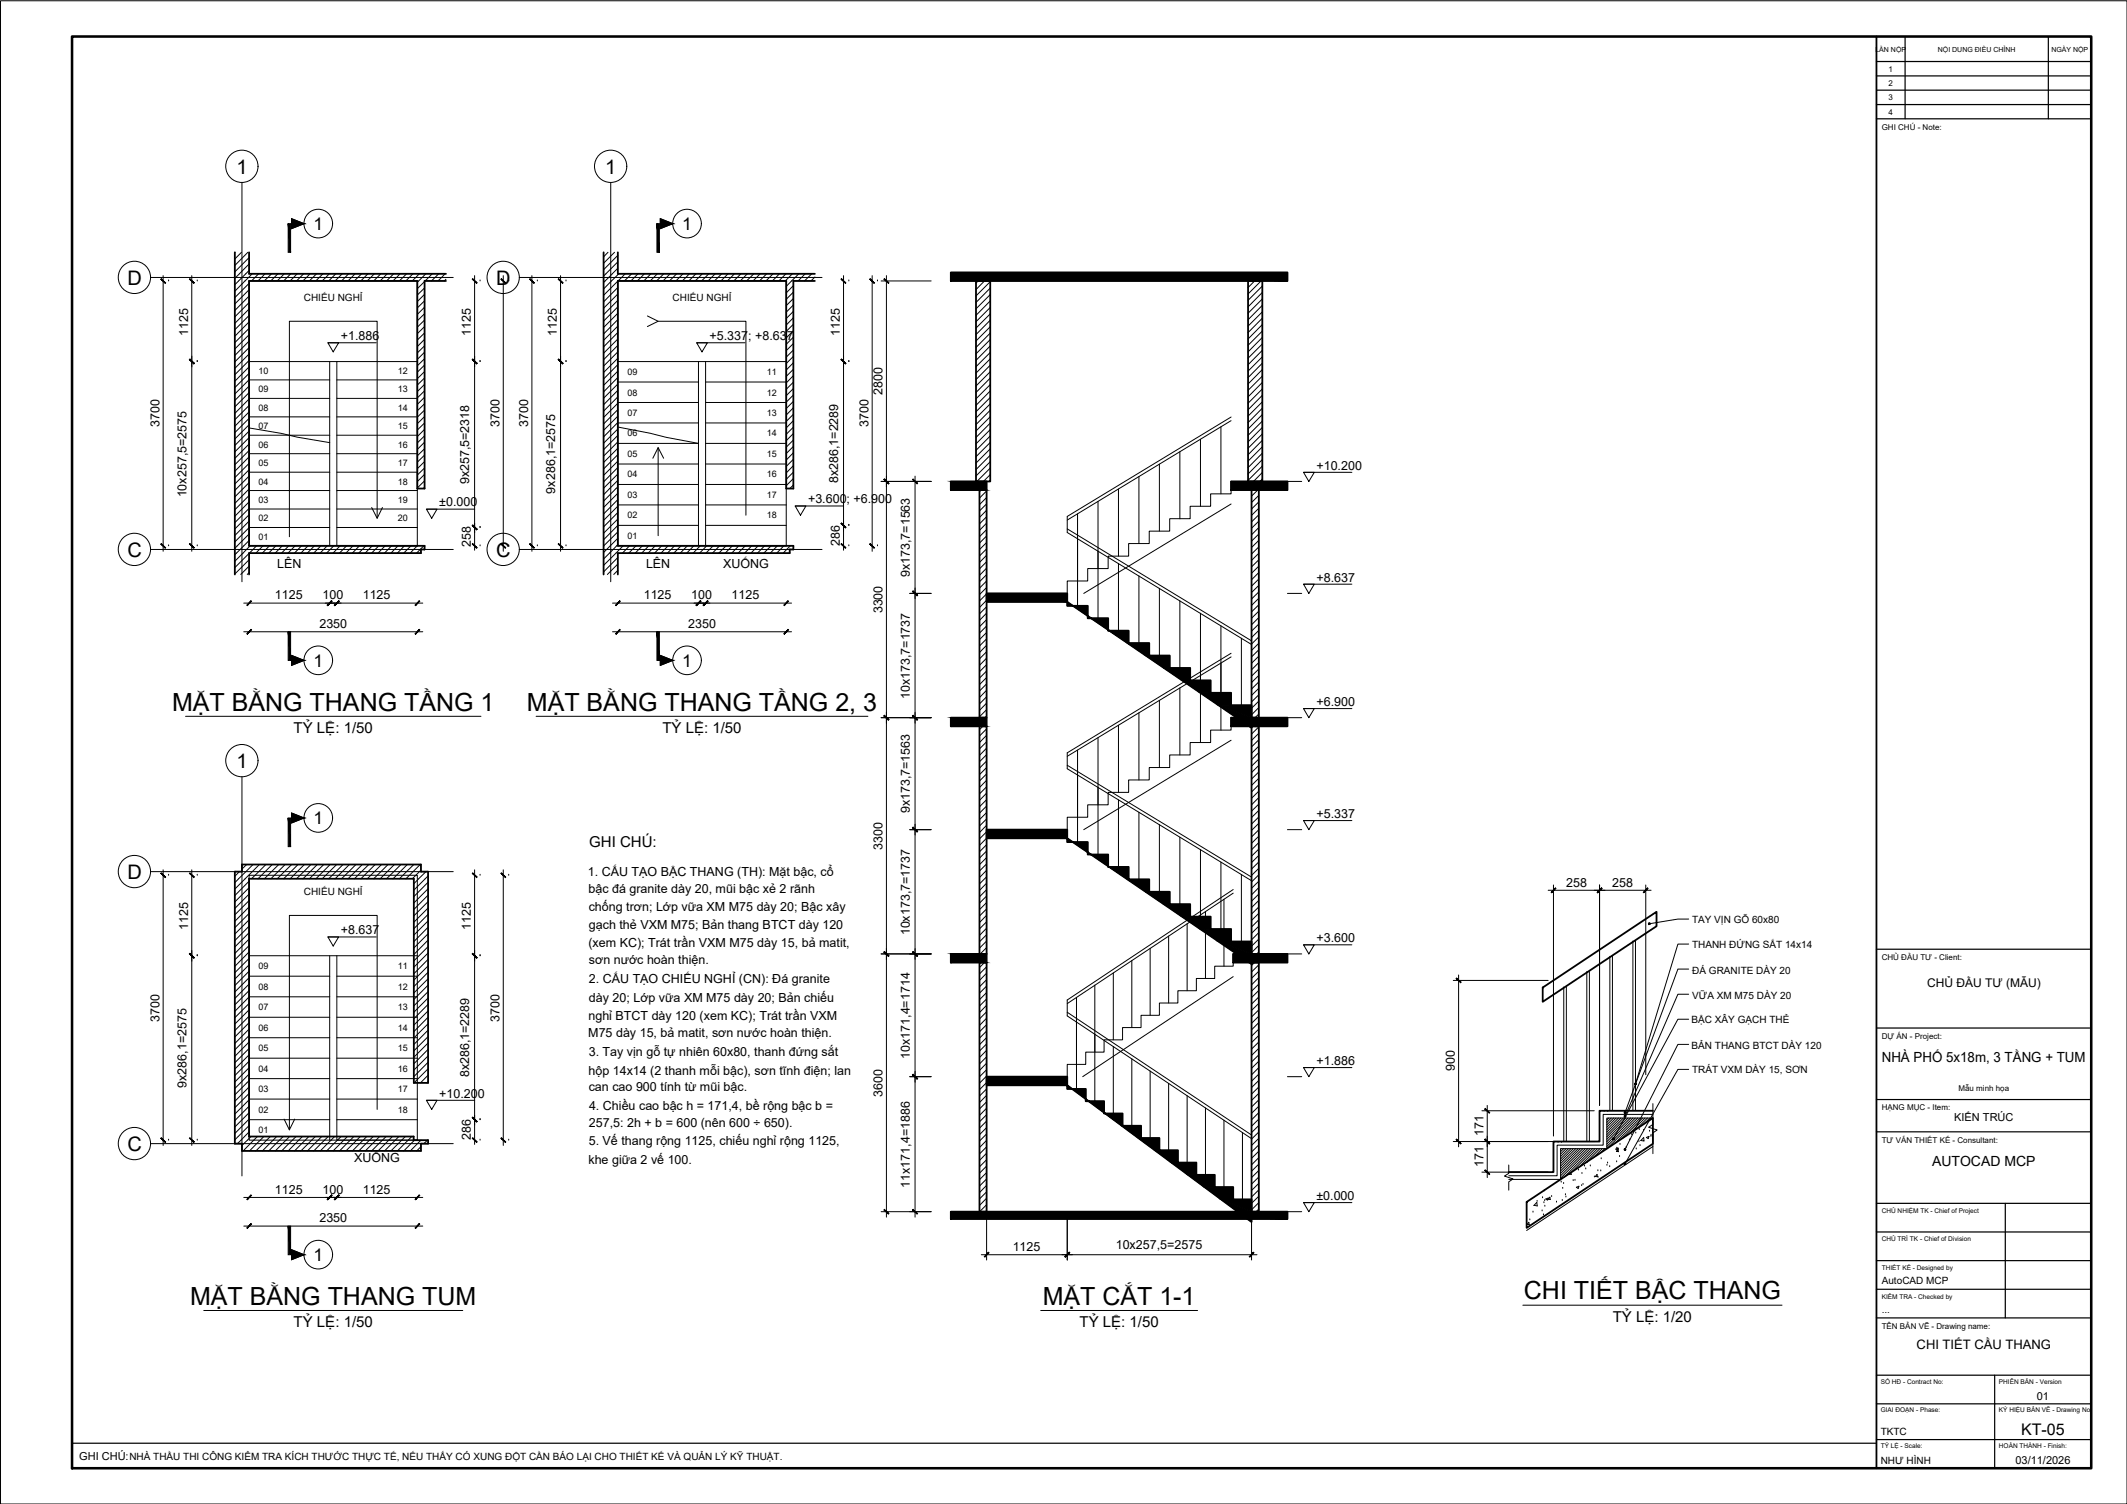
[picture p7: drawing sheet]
<svg xmlns="http://www.w3.org/2000/svg" width="594mm" height="420mm" viewBox="0 0 594 420" stroke-linecap="round" stroke-linejoin="round" font-family="sans-serif">
<defs><g id="words">
<g font-size="7">
<text x="48.1" y="198.5">MẶT BẰNG THANG TẦNG 1</text>
<text x="147.2" y="198.5">MẶT BẰNG THANG TẦNG 2, 3</text>
<text x="53.1" y="364.5">MẶT BẰNG THANG TUM</text>
<text x="291.2" y="364.5">MẶT CẮT 1-1</text>
<text x="425.6" y="363">CHI TIẾT BẬC THANG</text>
</g>
<g font-size="5.6">
<text x="66" y="48.5">1</text>
<text x="169" y="48.5">1</text>
<text x="35.6" y="79.5">D</text>
<text x="138.6" y="79.5">D</text>
<text x="35.6" y="155.5">C</text>
<text x="138.6" y="155.5">C</text>
<text x="66" y="214.5">1</text>
<text x="35.6" y="245.5">D</text>
<text x="35.6" y="321.5">C</text>
</g>
<g font-size="4.9">
<text x="87.6" y="64.3">1</text>
<text x="190.6" y="64.3">1</text>
<text x="87.6" y="186.3">1</text>
<text x="190.6" y="186.3">1</text>
<text x="87.6" y="230.3">1</text>
<text x="87.6" y="352.3">1</text>
</g>
<text font-size="4.5" x="564.5" y="401">KT-05</text>
<g font-size="4.2">
<text x="82" y="204.7">TỶ LỆ: 1/50</text>
<text x="185" y="204.7">TỶ LỆ: 1/50</text>
<text x="164.6" y="236.5">GHI CHÚ:</text>
<text x="82" y="370.7">TỶ LỆ: 1/50</text>
<text x="301.5" y="370.7">TỶ LỆ: 1/50</text>
<text x="450.4" y="369.2">TỶ LỆ: 1/20</text>
</g>
<g font-size="3.9">
<text x="525.6" y="296.7">NHÀ PHỐ 5x18m, 3 TẦNG + TUM</text>
<text x="539.6" y="325.7">AUTOCAD MCP</text>
</g>
<text font-size="3.6" x="535.3" y="377">CHI TIẾT CẦU THANG</text>
<g font-size="3.5">
<text x="52.5" y="93.8" transform="rotate(-90 52.5 93.8)">1125</text>
<text x="95.2" y="95">+1.886</text>
<text x="131.5" y="93.8" transform="rotate(-90 131.5 93.8)">1125</text>
<text x="155.5" y="93.8" transform="rotate(-90 155.5 93.8)">1125</text>
<text x="198.2" y="95">+5.337; +8.637</text>
<text x="234.5" y="93.8" transform="rotate(-90 234.5 93.8)">1125</text>
<text x="246.5" y="110.4" transform="rotate(-90 246.5 110.4)">2800</text>
<text x="44.5" y="119.4" transform="rotate(-90 44.5 119.4)">3700</text>
<text x="139.5" y="119.4" transform="rotate(-90 139.5 119.4)">3700</text>
<text x="147.5" y="119.4" transform="rotate(-90 147.5 119.4)">3700</text>
<text x="242.5" y="119.4" transform="rotate(-90 242.5 119.4)">3700</text>
<text x="367.7" y="131.2">+10.200</text>
<text x="131.1" y="135.3" transform="rotate(-90 131.1 135.3)">9x257,5=2318</text>
<text x="155.1" y="137.9" transform="rotate(-90 155.1 137.9)">9x286,1=2575</text>
<text x="234.1" y="135" transform="rotate(-90 234.1 135)">8x286,1=2289</text>
<text x="52.1" y="139" transform="rotate(-90 52.1 139)">10x257,5=2575</text>
<text x="122.7" y="141.5">±0.000</text>
<text x="225.7" y="140.6">+3.600; +6.900</text>
<text x="131.5" y="152.8" transform="rotate(-90 131.5 152.8)">258</text>
<text x="234.5" y="152.5" transform="rotate(-90 234.5 152.5)">286</text>
<text x="77.4" y="158.8">LÊN</text>
<text x="180.4" y="158.8">LÊN</text>
<text x="201.9" y="158.8">XUỐNG</text>
<text x="254.1" y="161.2" transform="rotate(-90 254.1 161.2)">9x173,7=1563</text>
<text x="76.8" y="167.5">1125</text>
<text x="90.1" y="167.5">100</text>
<text x="101.3" y="167.5">1125</text>
<text x="179.8" y="167.5">1125</text>
<text x="193.1" y="167.5">100</text>
<text x="204.3" y="167.5">1125</text>
<text x="367.7" y="162.5">+8.637</text>
<text x="246.5" y="171.4" transform="rotate(-90 246.5 171.4)">3300</text>
<text x="89.2" y="175.5">2350</text>
<text x="192.2" y="175.5">2350</text>
<text x="254.1" y="195.3" transform="rotate(-90 254.1 195.3)">10x173,7=1737</text>
<text x="367.7" y="197.2">+6.900</text>
<text x="254.1" y="227.2" transform="rotate(-90 254.1 227.2)">9x173,7=1563</text>
<text x="367.7" y="228.5">+5.337</text>
<text x="246.5" y="237.4" transform="rotate(-90 246.5 237.4)">3300</text>
<text x="164.2" y="244.6">1. CẤU TẠO BẬC THANG (TH): Mặt bậc, cổ</text>
<text x="164.4" y="249.4">bậc đá granite dày 20, mũi bậc xẻ 2 rãnh</text>
<text x="437.4" y="247.7">258</text>
<text x="450.3" y="247.7">258</text>
<text x="164.4" y="254.6">chống trơn; Lớp vữa XM M75 dày 20; Bậc xây</text>
<text x="52.5" y="259.8" transform="rotate(-90 52.5 259.8)">1125</text>
<text x="95.2" y="261">+8.637</text>
<text x="131.5" y="259.8" transform="rotate(-90 131.5 259.8)">1125</text>
<text x="164.5" y="259.4">gạch thẻ VXM M75; Bản thang BTCT dày 120</text>
<text x="254.1" y="261.3" transform="rotate(-90 254.1 261.3)">10x173,7=1737</text>
<text x="367.7" y="263.2">+3.600</text>
<text x="164.4" y="264.6">(xem KC); Trát trần VXM M75 dày 15, bả matit,</text>
<text x="164.5" y="269.3">sơn nước hoàn thiện.</text>
<text x="164.5" y="274.5">2. CẤU TẠO CHIẾU NGHỈ (CN): Đá granite</text>
<text x="164.5" y="279.8">dày 20; Lớp vữa XM M75 dày 20; Bản chiếu</text>
<text x="44.5" y="285.4" transform="rotate(-90 44.5 285.4)">3700</text>
<text x="139.5" y="285.4" transform="rotate(-90 139.5 285.4)">3700</text>
<text x="164.4" y="285">nghỉ BTCT dày 120 (xem KC); Trát trần VXM</text>
<text x="164.3" y="289.8">M75 dày 15, bả matit, sơn nước hoàn thiện.</text>
<text x="164.4" y="295">3. Tay vịn gỗ tự nhiên 60x80, thanh đứng sắt</text>
<text x="254.1" y="295.8" transform="rotate(-90 254.1 295.8)">10x171,4=1714</text>
<text x="367.7" y="297.5">+1.886</text>
<text x="406.3" y="299.3" transform="rotate(-90 406.3 299.3)">900</text>
<text x="52.1" y="303.9" transform="rotate(-90 52.1 303.9)">9x286,1=2575</text>
<text x="131.1" y="301" transform="rotate(-90 131.1 301)">8x286,1=2289</text>
<text x="164.4" y="300.2">hộp 14x14 (2 thanh mỗi bậc), sơn tĩnh điện; lan</text>
<text x="164.4" y="304.8">can cao 900 tính từ mũi bậc.</text>
<text x="122.7" y="306.6">+10.200</text>
<text x="164.5" y="310">4. Chiều cao bậc h = 171,4, bề rộng bậc b =</text>
<text x="246.5" y="306.4" transform="rotate(-90 246.5 306.4)">3600</text>
<text x="164.5" y="314.7">257,5: 2h + b = 600 (nên 600 ÷ 650).</text>
<text x="414.4" y="317.4" transform="rotate(-90 414.4 317.4)">171</text>
<text x="131.5" y="318.5" transform="rotate(-90 131.5 318.5)">286</text>
<text x="164.4" y="320">5. Vế thang rộng 1125, chiếu nghỉ rộng 1125,</text>
<text x="98.9" y="324.7">XUỐNG</text>
<text x="164.4" y="325.2">khe giữa 2 vế 100.</text>
<text x="414.4" y="326" transform="rotate(-90 414.4 326)">171</text>
<text x="76.8" y="333.5">1125</text>
<text x="90.1" y="333.5">100</text>
<text x="101.3" y="333.5">1125</text>
<text x="254.1" y="331.9" transform="rotate(-90 254.1 331.9)">11x171,4=1886</text>
<text x="367.7" y="335.2">±0.000</text>
<text x="89.2" y="341.5">2350</text>
<text x="282.8" y="349.5">1125</text>
<text x="311.6" y="349">10x257,5=2575</text>
</g>
<text font-size="3.4" x="538.2" y="275.7">CHỦ ĐẦU TƯ (MẪU)</text>
<g font-size="3.1">
<text x="545.8" y="313.2">KIẾN TRÚC</text>
<text x="568.9" y="391">01</text>
<text x="22.1" y="407.9">GHI CHÚ:NHÀ THẦU THI CÔNG KIỂM TRA KÍCH THƯỚC THỰC TẾ, NẾU THẤY CÓ XUNG ĐỘT CẦN BÁO LẠI CHO THIẾT KẾ VÀ QUẢN LÝ KỸ THUẬT.</text>
<text x="562.9" y="409">03/11/2026</text>
</g>
<g font-size="2.8">
<text x="84.9" y="84">CHIẾU NGHỈ</text>
<text x="187.8" y="84">CHIẾU NGHỈ</text>
<text x="84.9" y="250">CHIẾU NGHỈ</text>
<text x="472.6" y="257.8">TAY VỊN GỖ 60x80</text>
<text x="472.6" y="265">THANH ĐỨNG SẮT 14x14</text>
<text x="472.7" y="272">ĐÁ GRANITE DÀY 20</text>
<text x="472.6" y="279">VỮA XM M75 DÀY 20</text>
<text x="472.5" y="285.8">BẬC XÂY GẠCH THẺ</text>
<text x="472.5" y="293">BẢN THANG BTCT DÀY 120</text>
<text x="472.6" y="299.8">TRÁT VXM DÀY 15, SƠN</text>
<text x="525.6" y="358.8">AutoCAD MCP</text>
<text x="525.6" y="366.8">...</text>
<text x="525.3" y="401">TKTC</text>
<text x="525.3" y="409">NHƯ HÌNH</text>
</g>
<g font-size="2.5">
<text x="72.2" y="104.5">10</text>
<text x="111.1" y="104.5">12</text>
<text x="175.2" y="104.8">09</text>
<text x="214.1" y="104.8">11</text>
<text x="72.2" y="109.6">09</text>
<text x="111.1" y="109.6">13</text>
<text x="175.2" y="110.5">08</text>
<text x="214.1" y="110.5">12</text>
<text x="72.2" y="119.9">07</text>
<text x="72.2" y="114.8">08</text>
<text x="111.1" y="114.8">14</text>
<text x="111.1" y="119.9">15</text>
<text x="175.2" y="116.2">07</text>
<text x="214.1" y="116.2">13</text>
<text x="72.2" y="125.1">06</text>
<text x="111.1" y="125.1">16</text>
<text x="175.2" y="121.9">06</text>
<text x="214.1" y="121.9">14</text>
<text x="72.2" y="130.2">05</text>
<text x="111.1" y="130.2">17</text>
<text x="175.2" y="127.6">05</text>
<text x="214.1" y="127.6">15</text>
<text x="72.2" y="135.4">04</text>
<text x="111.1" y="135.4">18</text>
<text x="175.2" y="133.4">04</text>
<text x="214.1" y="133.4">16</text>
<text x="72.2" y="140.5">03</text>
<text x="111.1" y="140.5">19</text>
<text x="175.2" y="139.1">03</text>
<text x="214.1" y="139.1">17</text>
<text x="72.2" y="145.7">02</text>
<text x="111.1" y="145.7">20</text>
<text x="175.2" y="144.8">02</text>
<text x="214.1" y="144.8">18</text>
<text x="72.2" y="150.8">01</text>
<text x="175.2" y="150.5">01</text>
<text x="72.2" y="270.8">09</text>
<text x="111.1" y="270.8">11</text>
<text x="72.2" y="276.5">08</text>
<text x="111.1" y="276.5">12</text>
<text x="72.2" y="288">06</text>
<text x="72.2" y="282.2">07</text>
<text x="111.1" y="282.2">13</text>
<text x="111.1" y="288">14</text>
<text x="72.2" y="293.7">05</text>
<text x="111.1" y="293.7">15</text>
<text x="72.2" y="299.4">04</text>
<text x="111.1" y="299.4">16</text>
<text x="72.2" y="305.1">03</text>
<text x="111.1" y="305.1">17</text>
<text x="72.2" y="310.8">02</text>
<text x="111.1" y="310.8">18</text>
<text x="72.2" y="316.5">01</text>
</g>
<g font-size="2.2">
<text x="527.5" y="20">1</text>
<text x="527.5" y="24">2</text>
<text x="527.5" y="28">3</text>
<text x="527.5" y="32">4</text>
<text x="525.6" y="36.2">GHI CHÚ - Note:</text>
<text x="525.6" y="268.2">CHỦ ĐẦU TƯ - Client:</text>
<text x="525.6" y="290.2">DỰ ÁN - Project:</text>
<text x="547" y="304.7">Mẫu minh họa</text>
<text x="525.6" y="310.2">HẠNG MỤC - Item:</text>
<text x="525.6" y="319.2">TƯ VẤN THIẾT KẾ - Consultant:</text>
<text x="525.6" y="371.2">TÊN BẢN VẼ - Drawing name:</text>
</g>
<g font-size="2">
<text x="523.8" y="14.4">LẦN NỘP</text>
<text x="541.2" y="14.4">NỘI DUNG ĐIỀU CHỈNH</text>
<text x="573" y="14.4">NGÀY NỘP</text>
</g>
<g font-size="1.8">
<text x="525.6" y="338.8">CHỦ NHIỆM TK - Chief of Project</text>
<text x="525.6" y="346.8">CHỦ TRÌ TK - Chief of Division</text>
<text x="525.6" y="354.8">THIẾT KẾ - Designed by</text>
<text x="525.6" y="362.8">KIỂM TRA - Checked by</text>
<text x="525.3" y="386.6">SỐ HĐ - Contract No:</text>
<text x="558.3" y="386.6">PHIÊN BẢN - Version</text>
<text x="525.3" y="394.6">GIAI ĐOẠN - Phase:</text>
<text x="558.3" y="394.6">KÝ HIỆU BẢN VẼ - Drawing No</text>
<text x="525.3" y="404.6">TỶ LỆ - Scale:</text>
<text x="558.3" y="404.6">HOÀN THÀNH - Finish:</text>
</g>
</g></defs>
<!-- layer: A-WALL -->
<path d="M65.6 70.5v90M69.6 70.5v6h55M124.6 78.5h-6v58h-2v-58h-47v74h49v1h-1v1h-48v6M168.6 70.5v90M172.6 70.5v6h55M227.6 78.5h-6v58h-2v-58h-47v74h49v1h-1v1h-48v6M67.6 241.5h50v2h2v59h-4v-57h-46v72h45.9v1h4.1v1h-2v2h-50v-2h-2v-76h2z" fill="none" stroke="#000" stroke-width=".51"/>
<!-- layer: A-WALL-PATT -->
<g fill="none" stroke="#000" stroke-width=".28">
<path d="M65.7 70.5l-.1 .1M67.5 70.5l-1.9 1.8M69.2 70.5l-3.6 3.7M69.6 75.6l-4 3.9M69.6 79.2l-4 3.9M69.6 73.7l-4 4.1M69.6 72l-4 3.9M70.4 76.5l-4.8 4.9M72.2 76.5l-2 2M74 76.5l-2 2M75.8 76.5l-2 2M77.6 76.5l-2 2"/>
<path d="M79.4 76.5l-2 2M81.2 76.5l-2 2M83 76.5l-2 2M84.8 76.5l-2 2M86.6 76.5l-2 2M88.4 76.5l-2 2M90.2 76.5l-2 2M92 76.5l-2 2M93.8 76.5l-2 2M95.6 76.5l-2 2M97.4 76.5l-2 2M99.2 76.5l-2 2"/>
<path d="M101 76.5l-2.1 2M102.8 76.5l-2 2M104.5 76.5l-2 2M106.4 76.5l-2 2M108.1 76.5l-2 2M110 76.5l-2 2M111.7 76.5l-2 2M113.6 76.5l-2.1 2M115.3 76.5l-2 2M117.1 76.5l-2 2M118.6 78.7l-2 1.9M118.9 76.5l-2.3 2.3"/>
<path d="M120.7 76.5l-2 2M122.5 76.5l-2 2M124.3 76.5l-2 2M124.6 78l-.5 .5M169.8 70.5l-1.2 1.3M171.6 70.5l-3 3M172.6 73.2l-4 3.9M172.6 74.9l-4 4M172.6 78.5l-4 4M172.6 71.3l-4 4.1M172.8 76.5l-4.2 4.2M174.6 76.5l-2 2"/>
<path d="M176.4 76.5l-2 2M178.2 76.5l-2 2M180 76.5l-2 2M181.8 76.5l-2 2M183.6 76.5l-2 2M185.4 76.5l-2 2M187.2 76.5l-2 2M189 76.5l-2 2M190.8 76.5l-2 2M192.5 76.5l-1.9 2M194.4 76.5l-2 2M196.1 76.5l-1.9 2"/>
<path d="M198 76.5l-2.1 2M199.7 76.5l-1.9 2M201.6 76.5l-2.1 2M203.3 76.5l-1.9 2M205.1 76.5l-2 2M206.9 76.5l-2 2M208.7 76.5l-2 2M210.5 76.5l-2 2M212.3 76.5l-2 2M214.1 76.5l-2 2M215.9 76.5l-2 2M217.7 76.5l-2 2"/>
<path d="M219.5 76.5l-2 2M221.3 76.5l-2 2M221.6 79.8l-2 2M223.1 76.5l-3.5 3.5M224.9 76.5l-2 2M226.7 76.5l-2 2M227.6 77.4l-1.1 1.1M69.6 80.9l-4 4M69.6 82.7l-4 4M69.6 84.5l-4 4M69.6 86.3l-4 4M69.6 88.1l-4 4"/>
<path d="M69.6 89.9l-4 4M69.6 91.7l-4 4M69.6 93.5l-4 4M69.6 95.3l-4 4M69.6 97.1l-4 4M69.6 98.9l-4 4M118.6 85.8l-2 2M118.6 94.8l-2 2M118.6 98.4l-2 2M118.6 80.4l-2 2M118.6 82.2l-2 2M118.6 84l-2 2"/>
<path d="M118.6 87.6l-2 2M118.6 89.4l-2 2M118.6 91.2l-2 2M118.6 93l-2 2M118.6 96.6l-2 2M172.6 82.1l-4 4M172.6 85.7l-4 4M172.6 98.3l-4 4M172.6 87.5l-4 4M172.6 91.1l-4 4M172.6 80.3l-4 4M172.6 83.9l-4 4"/>
<path d="M172.6 89.3l-4 4M172.6 92.9l-4 4M172.6 94.7l-4 4M172.6 96.5l-4 4M221.6 96l-2 2M221.6 83.4l-2 2M221.6 85.2l-2 2M221.6 81.6l-2 2M221.6 87l-2 2M221.6 88.8l-2 2M221.6 90.6l-2 2M221.6 92.4l-2 2"/>
<path d="M221.6 94.2l-2 2M221.6 97.8l-2 2M221.6 99.6l-2 2M69.6 100.7l-4 4M69.6 102.5l-4 4M69.6 104.3l-4 4M69.6 106.1l-4 4M69.6 107.9l-4 4M69.6 109.7l-4 4M69.6 111.5l-4 4M69.6 113.3l-4 4M69.6 115.1l-4 4"/>
<path d="M69.6 116.9l-4 4M69.6 118.7l-4 3.9M118.6 107.4l-2 2M118.6 119.9l-2 2.1M118.6 100.2l-2 2M118.6 102l-2 2M118.6 103.8l-2 2M118.6 105.6l-2 2M118.6 109.2l-2 2M118.6 111l-2 2M118.6 112.8l-2 2M118.6 114.6l-2 1.9"/>
<path d="M118.6 116.4l-2 2M118.6 118.2l-2 1.9M172.6 100.1l-4 4M172.6 101.9l-4 4M172.6 103.7l-4 4M172.6 105.5l-4 4M172.6 107.3l-4 4M172.6 109.1l-4 4M172.6 110.9l-4 4M172.6 112.6l-4 4M172.6 114.4l-4 4M172.6 116.2l-4 4"/>
<path d="M172.6 118l-4 4M172.6 119.8l-4 4M221.6 103.2l-2 2M221.6 108.5l-2 2M221.6 106.8l-2 2M221.6 112.1l-2 2M221.6 115.7l-2 2M221.6 119.3l-2 2M221.6 101.3l-2 2.1M221.6 104.9l-2 2.1M221.6 110.4l-2 2M221.6 113.9l-2 2.1"/>
<path d="M221.6 117.5l-2 2M69.6 133l-4 4M69.6 134.8l-4 4M69.6 136.6l-4 4M69.6 138.4l-4 4M69.6 120.4l-4 4.1M69.6 122.3l-4 3.9M69.6 124l-4 4.1M69.6 125.9l-4 3.9M69.6 127.6l-4 4.1M69.6 129.5l-4 3.9M69.6 131.2l-4 4"/>
<path d="M118.6 123.5l-2 2.1M118.6 136.1l-.4 .4M118.6 132.5l-2 2M118.6 121.8l-2 1.9M118.6 125.3l-2 2M118.6 127.1l-2 2M118.6 128.9l-2 2M118.6 130.7l-2 2M118.6 134.3l-2 2M172.6 134.2l-4 4M172.6 136l-4 4M172.6 137.8l-4 4"/>
<path d="M172.6 139.6l-4 4M172.6 121.6l-4 4M172.6 123.4l-4 4M172.6 125.2l-4 4M172.6 127l-4 4M172.6 128.8l-4 4M172.6 130.6l-4 4M172.6 132.4l-4 4M221.6 121.1l-2 2M221.6 124.7l-2 2M221.6 131.9l-2 2M221.6 133.7l-2 2"/>
<path d="M221.6 122.9l-2 2M221.6 126.5l-2 2M221.6 128.3l-2 2M221.6 130.1l-2 2M221.6 135.5l-1 1M69.6 151l-4 4M69.6 154.6l-4 4M69.6 156.4l-4 4M69.6 158.2l-2.4 2.3M69.6 160l-.5 .5M69.6 149.2l-4 4M69.6 140.2l-4 4"/>
<path d="M69.6 142l-4 4M69.6 143.8l-4 4M69.6 145.6l-4 4M69.6 147.4l-4 4M69.9 152.5l-4.3 4.3M71.6 152.5l-1.9 2M73.5 152.5l-2 2M75.2 152.5l-1.9 2M77.1 152.5l-2.1 2M78.8 152.5l-2 2M80.7 152.5l-2.1 2M82.4 152.5l-2 2"/>
<path d="M84.2 152.5l-2 2M86 152.5l-2 2M87.8 152.5l-2 2M89.6 152.5l-2 2M91.4 152.5l-2 2M93.2 152.5l-2 2M95 152.5l-2 2M96.8 152.5l-2 2M98.6 152.5l-2 2M100.4 152.5l-2 2M102.2 152.5l-2 2M104 152.5l-2 2"/>
<path d="M105.8 152.5l-2 2M107.6 152.5l-2 2M109.4 152.5l-2 2M111.2 152.5l-2 2M113 152.5l-2 2M114.8 152.5l-2.1 2M116.6 152.5l-2 2M118.4 152.5l-2.1 2M172.6 152.1l-4 4.1M172.6 155.7l-4 4.1M172.6 157.6l-3 2.9M172.6 159.3l-1.2 1.2"/>
<path d="M172.6 150.4l-4 3.9M172.6 148.6l-4 4M172.6 141.4l-4 4M172.6 143.2l-4 4M172.6 145l-4 4M172.6 146.8l-4 4M174 152.5l-5.4 5.4M175.8 152.5l-2 2M177.6 152.5l-2 2M179.4 152.5l-2 2M181.2 152.5l-2 2M183 152.5l-2 2"/>
<path d="M184.8 152.5l-2 2M186.6 152.5l-2 2M188.4 152.5l-2 2M190.2 152.5l-2 2M192 152.5l-2 2M193.8 152.5l-2 2M195.6 152.5l-2 2M197.4 152.5l-2 2M199.2 152.5l-2 2M201 152.5l-2 2M202.8 152.5l-2 2M204.6 152.5l-2 2"/>
<path d="M206.3 152.5l-1.9 2M208.2 152.5l-2 2M209.9 152.5l-1.9 2M211.8 152.5l-2.1 2M213.5 152.5l-1.9 2M215.4 152.5l-2.1 2M217.1 152.5l-1.9 2M218.9 152.5l-2 2M220.6 154.4l-.1 .1M220.7 152.5l-1.9 2M221.6 153.5h-.1M66.9 243.5l-1.3 1.3"/>
<path d="M68.9 241.5l-1.3 1.3M69.6 255.2l-4 4M69.6 251.6l-4 4M69.6 246.2l-4 4M69.6 248l-4 4M69.6 249.8l-4 4M69.6 253.4l-4 4M69.6 257l-4 3.9M69.6 258.7l-4 4.1M70.7 241.5l-5.1 5.1M72.4 241.5l-6.8 6.9M74.3 241.5l-4.1 4"/>
<path d="M76 241.5l-3.9 4M77.9 241.5l-4.1 4M79.6 241.5l-3.9 4M81.5 241.5l-4.1 4M83.2 241.5l-4 4M85 241.5l-4 4M86.8 241.5l-4 4M88.6 241.5l-4 4M90.4 241.5l-4 4M92.2 241.5l-4 4M94 241.5l-4 4M95.8 241.5l-4 4"/>
<path d="M97.6 241.5l-4 4M99.4 241.5l-4 4M101.2 241.5l-4 4M103 241.5l-4 4M104.8 241.5l-4 4M106.6 241.5l-4 4M108.4 241.5l-4 4M110.2 241.5l-4 4M112 241.5l-4 4M113.8 241.5l-4 4M115.6 241.5l-4 4M117.4 241.5l-4 4"/>
<path d="M117.6 243.1l-2.4 2.4M119 243.5l-3.4 3.4M119.6 248.3l-4 4M119.6 251.9l-4 4M119.6 257.3l-4 3.9M119.6 244.7l-4 4M119.6 246.5l-4 4M119.6 250.1l-4 4M119.6 253.7l-4 3.9M119.6 255.4l-4 4.1M119.6 259l-4 4.1M69.6 260.6l-4 3.9"/>
<path d="M69.6 267.8l-4 3.9M69.6 269.5l-4 4M69.6 262.3l-4 4.1M69.6 264.2l-4 3.9M69.6 265.9l-4 4.1M69.6 271.3l-4 4M69.6 273.1l-4 4M69.6 274.9l-4 4M69.6 276.7l-4 4M69.6 278.5l-4 4M119.6 273.4l-4 4M119.6 269.8l-4 4"/>
<path d="M119.6 277l-4 4M119.6 260.9l-4 3.9M119.6 262.6l-4 4.1M119.6 264.5l-4 3.9M119.6 266.2l-4 4M119.6 268l-4 4M119.6 271.6l-4 4M119.6 275.2l-4 4M119.6 278.8l-4 4M69.6 280.3l-4 4M69.6 282.1l-4 4M69.6 289.3l-4 4"/>
<path d="M69.6 298.3l-4 4M69.6 283.9l-4 4M69.6 285.7l-4 4M69.6 287.5l-4 4M69.6 291.1l-4 4M69.6 292.9l-4 4M69.6 294.7l-4 4M69.6 296.5l-4 4M119.6 286l-4 4M119.6 295l-4 4M119.6 298.6l-4 3.9M119.6 282.4l-4 4"/>
<path d="M119.6 289.6l-4 4M119.6 280.6l-4 4M119.6 284.2l-4 4M119.6 287.8l-4 4M119.6 291.4l-4 4M119.6 293.2l-4 4M119.6 296.8l-4 4M69.6 300.1l-4 4M69.6 305.5l-4 4M69.6 316.2l-3.3 3.3M69.6 314.5l-4 3.9M69.6 301.9l-4 4"/>
<path d="M69.6 303.7l-4 4M69.6 307.3l-4 3.9M69.6 309l-4 4.1M69.6 310.9l-4 3.9M69.6 312.6l-4 4.1M70.1 317.5l-2.5 2.5M71.9 317.5l-4 4M73.7 317.5l-4 4M75.5 317.5l-4 4M77.3 317.5l-4 4M79.1 317.5l-4 4M80.9 317.5l-4 4"/>
<path d="M82.7 317.5l-4 4M84.5 317.5l-4 4M86.2 317.5l-3.9 4M88.1 317.5l-4.1 4M89.8 317.5l-3.9 4M91.7 317.5l-4.1 4M93.4 317.5l-3.9 4M95.3 317.5l-4.1 4M97 317.5l-4 4M98.8 317.5l-4 4M100.6 317.5l-4 4M102.4 317.5l-4 4"/>
<path d="M104.2 317.5l-4 4M106 317.5l-4 4M107.8 317.5l-4 4M109.6 317.5l-4 4M111.4 317.5l-4 4M113.2 317.5l-4 4M115 317.5l-4 4M115.8 318.5l-3 3M117.6 318.5l-3 3M119.4 318.5l-1 1M119.6 302.2l-.4 .3M119.6 300.4l-2.2 2.1"/>
<path d="M117.6 320.3l-1.2 1.2"/>
</g>
<!-- layer: A-FLOR-STRS -->
<g fill="none" stroke="#000" stroke-width=".28">
<path d="M69.6 78.5h47v74h-47zM172.6 78.5h47v74h-47zM180.8 88.3l3 1.4-3 1.5M183.8 89.7h24.5v54.2M69.6 119.5l22.5 4.2M69.6 101h47M69.6 116.5h22.5M69.6 111.3h22.5M69.6 106.1h22.5M92.1 101v51.5M94.1 101v51.5h22.5M94.1 116.5h22.5"/>
<path d="M94.1 111.3h22.5M94.1 106.1h22.5M172.6 119.3l22.5 4.6h-22.5M172.6 101h47M172.6 118.2h22.5M172.6 112.4h22.5M172.6 106.7h22.5M195.1 101v51.5M197.1 101v51.5h22.5M197.1 118.2h22.5M197.1 112.4h22.5M197.1 106.7h22.5"/>
<path d="M69.6 137h22.5M69.6 131.9h22.5M69.6 126.7h22.5M69.6 121.6h22.5M94.1 137h22.5M94.1 131.9h22.5M94.1 126.7h22.5M94.1 121.6h22.5M172.6 135.3h22.5M172.6 129.6h22.5M182.3 128l1.5-2.9 1.5 2.9M183.8 125.1v24.5"/>
<path d="M197.1 135.3h22.5M197.1 129.6h22.5M197.1 123.9h22.5M69.6 147.4h22.5M69.6 142.2h22.5M94.1 147.4h22.5M94.1 142.2h22.5M103.8 141.8l1.5 3 1.5-3M105.3 144.8v-55.1h-24.5v60.2M172.6 146.8h22.5M172.6 141.1h22.5M197.1 146.8h22.5"/>
<path d="M197.1 141.1h22.5M69.6 244.5h47v74h-47zM69.6 267h47M69.6 278.5h22.5M69.6 272.7h22.5M92.1 267v51.5M94.1 267v51.5h22.5M94.1 278.5h22.5M94.1 272.7h22.5M69.6 295.6h22.5M69.6 289.9h22.5M69.6 284.2h22.5"/>
<path d="M94.1 295.6h22.5M94.1 289.9h22.5M94.1 284.2h22.5M69.6 312.8h22.5M69.6 307h22.5M69.6 301.3h22.5M79.3 312.6l1.5 3 1.5-3M94.1 312.8h22.5M94.1 307h22.5M94.1 301.3h22.5M105.3 309.9v-54.2h-24.5v59.9"/>
</g>
<!-- layer: A-ANNO-DIMS -->
<g fill="none" stroke="#000" stroke-width=".28">
<path d="M45.6 77v77M47.1 78.5h.1M53.6 77v77M55.1 78.5h.1M132.6 77v71.8M134.1 78.5h.1M140.6 77v77M142.1 78.5h.1M148.6 77v77M150.1 78.5h.1M156.6 77v77M158.1 78.5h.1"/>
<path d="M235.6 77v71.3M237.1 78.5h.1M243.6 77v77M245.1 78.5h.1M246.1 78.5h14M247.6 77v263M55.1 101h.1M134.1 101h.1M158.1 101h.1M237.1 101h.1M246.1 134.5h14M255.6 133v207"/>
<path d="M47.1 152.5h.1M55.1 152.5h.1M132.6 146.1v7.6M134.1 152.5h.1M134.1 147.4h.1M142.1 152.5h.1M150.1 152.5h.1M158.1 152.5h.1M235.6 145.6v8.1M237.1 152.5h.1M237.1 146.8h.1M245.1 152.5h.1"/>
<path d="M68.1 168.5h50M68.1 176.5h50M90.9 168.5h4.4M171.1 168.5h50M171.1 176.5h50M193.9 168.5h4.4M254.1 165.8h6M246.1 200.5h14M254.1 231.8h6M45.6 243v77M47.1 244.5h.1M53.6 243v77"/>
<path d="M55.1 244.5h.1M132.6 243v71.3M134.1 244.5h.1M140.6 243v77M142.1 244.5h.1M432.4 248.7h28.8M433.9 247.2v70.2M446.8 247.2v61.6M459.7 247.2v53M55.1 267h.1M134.1 267h.1M246.1 266.5h14"/>
<path d="M405.9 273.9h26.5M407.4 272.4v48M47.1 318.5h.1M55.1 318.5h.1M132.6 311.6v8.1M134.1 318.5h.1M134.1 312.8h.1M142.1 318.5h.1M254.1 300.8h6M405.9 318.9h39.4M413.9 310.3h31.4M415.4 308.8v20.2"/>
<path d="M68.1 334.5h50M90.9 334.5h4.4M246.1 338.5h14M413.9 327.4h18.5M68.1 342.5h50M274.1 350.5h77M275.6 340v12M298.1 340v12M349.6 340v12"/>
</g>
<!-- layer: 0 -->
<g fill="#000" stroke="#000" stroke-width=".28">
<path d="M44.9 78l1.2 1.2 .1-.2zM44.9 78l.2-.1 1.1 1.1z"/>
<path d="M52.9 78l1.2 1.2 .1-.2zM53.1 77.9l1.1 1.1-1.3-1z"/>
<path d="M131.9 78l1.2 1.2 .1-.2zM132.1 77.9l1.1 1.1-1.3-1z"/>
<path d="M139.9 78l1.2 1.2 .1-.2zM140.1 77.9l1.1 1.1-1.3-1z"/>
<path d="M147.9 78l1.2 1.2 .1-.2zM147.9 78l.2-.1 1.1 1.1z"/>
<path d="M155.9 78l1.2 1.2 .1-.2zM155.9 78l.2-.1 1.1 1.1z"/>
<path d="M234.9 78l1.2 1.2 .1-.2zM235 77.9l1.2 1.1-1.3-1z"/>
<path d="M242.9 78l1.2 1.2 .1-.2zM242.9 78l.1-.1 1.2 1.1z"/>
<path d="M246.9 78l1.2 1.2 .2-.2zM247 77.9l1.3 1.1-1.4-1z"/>
<path d="M53.1 100.3l-.2 .2 1.3 1zM52.9 100.5l1.3 1-.1 .1z"/>
<path d="M52.9 100.5l1.2 1.1 .1-.1zM52.9 100.5l.2-.2 1.1 1.2z"/>
<path d="M132.1 100.3l-.2 .2 1.3 1zM131.9 100.5l1.3 1-.1 .1z"/>
<path d="M131.9 100.5l1.2 1.1 .1-.1zM131.9 100.5l.2-.2 1.1 1.2z"/>
<path d="M155.9 100.5l1.3 1-1.1-1.2zM155.9 100.5l1.3 1-.1 .1z"/>
<path d="M155.9 100.5l1.2 1.1 .1-.1zM155.9 100.5l.2-.2 1.1 1.2z"/>
<path d="M235 100.3l-.1 .2 1.3 1zM234.9 100.5l1.3 1-.1 .1z"/>
<path d="M234.9 100.5l1.2 1.1 .1-.1zM234.9 100.5l.1-.2 1.2 1.2z"/>
<path d="M247 133.8l-.1 .1 1.4 1.1zM246.9 133.9l1.4 1.1-.2 .2z"/>
<path d="M246.9 133.9l1.2 1.3 .2-.2zM247 133.8l1.3 1.2-1.4-1.1z"/>
<path d="M254.9 133.9l1.2 1.3 .2-.2zM255 133.8l1.3 1.2-1.4-1.1z"/>
<path d="M44.9 152l1.3 1-1.1-1.2zM44.9 152l1.3 1-.1 .2z"/>
<path d="M53.1 151.8l-.2 .2 1.3 1zM52.9 152l1.3 1-.1 .2z"/>
<path d="M132.1 146.7l-.2 .1 1.3 1.1zM131.9 146.8l1.3 1.1-.1 .1z"/>
<path d="M132.1 146.7l-.2 .1 1.3 1.1zM131.9 146.8l1.3 1.1-.1 .1z"/>
<path d="M131.9 152l1.2 1.2 .1-.2zM132.1 151.8l1.1 1.2-1.3-1z"/>
<path d="M140.1 151.8l-.2 .2 1.3 1zM139.9 152l1.3 1-.1 .2z"/>
<path d="M148.1 151.8l-.2 .2 1.3 1zM147.9 152l1.3 1-.1 .2z"/>
<path d="M156.1 151.8l-.2 .2 1.3 1zM155.9 152l1.3 1-.1 .2z"/>
<path d="M235 146.1l-.1 .2 1.3 1zM234.9 146.3l1.3 1-.1 .1z"/>
<path d="M235 146.1l-.1 .2 1.3 1zM234.9 146.3l1.3 1-.1 .1z"/>
<path d="M234.9 152l1.2 1.2 .1-.2zM235 151.8l1.2 1.2-1.3-1z"/>
<path d="M243 151.8l-.1 .2 1.3 1zM242.9 152l1.3 1-.1 .2z"/>
<path d="M70.1 167.9l-1 1.3 1.1-1.2zM70.1 167.9l-1 1.3-.2-.2z"/>
<path d="M70.1 175.9l-1 1.3 1.1-1.2zM70.1 175.9l-1 1.3-.2-.2z"/>
<path d="M91.4 169l.1 .2 1.1-1.3zM92.6 167.9l.1 .1-1.2 1.2z"/>
<path d="M91.4 169l.1 .2 1.1-1.3zM92.6 167.9l.1 .1-1.2 1.2z"/>
<path d="M94.6 167.9l-1.1 1.3 1.3-1.2zM93.4 169l1.2-1.1-1.1 1.3z"/>
<path d="M94.6 167.9l-1.1 1.3 1.3-1.2zM93.4 169l1.2-1.1-1.1 1.3z"/>
<path d="M115.9 169l.1 .2 1.1-1.3zM117.1 167.9l.1 .1-1.2 1.2z"/>
<path d="M115.9 177l.1 .2 1.1-1.3zM117.1 175.9l.1 .1-1.2 1.2z"/>
<path d="M173.1 167.9l-1 1.3 1.1-1.2zM173.1 167.9l-1 1.3-.2-.2z"/>
<path d="M173.1 175.9l-1 1.3 1.1-1.2zM173.1 175.9l-1 1.3-.2-.2z"/>
<path d="M194.4 169l.1 .2 1.1-1.3zM195.6 167.9l.2 .1-1.3 1.2z"/>
<path d="M194.4 169l.1 .2 1.1-1.3zM195.6 167.9l.2 .1-1.3 1.2z"/>
<path d="M197.6 167.9l-1.1 1.3 1.3-1.2zM196.4 169l1.2-1.1-1.1 1.3z"/>
<path d="M197.6 167.9l-1.1 1.3 1.3-1.2zM196.4 169l1.2-1.1-1.1 1.3z"/>
<path d="M218.9 169l.1 .2 1.1-1.3zM220.1 167.9l.1 .1-1.2 1.2z"/>
<path d="M220.1 175.9l-1.2 1.1 .1 .2zM220.1 175.9l.1 .1-1.2 1.2z"/>
<path d="M255 165.1l-.1 .1 1.4 1.1zM254.9 165.2l1.4 1.1-.2 .1z"/>
<path d="M254.9 165.2l1.2 1.2 .2-.1zM255 165.1l1.3 1.2-1.4-1.1z"/>
<path d="M247 199.9l-.1 .1 1.4 1zM246.9 200l1.4 1-.2 .2z"/>
<path d="M255 199.9l-.1 .1 1.4 1zM254.9 200l1.4 1-.2 .2z"/>
<path d="M246.9 200l1.2 1.2 .2-.2zM246.9 200l.1-.1 1.3 1.1z"/>
<path d="M254.9 200l1.2 1.2 .2-.2zM254.9 200l.1-.1 1.3 1.1z"/>
<path d="M255 231.1l-.1 .1 1.4 1.1zM254.9 231.2l1.4 1.1-.2 .1z"/>
<path d="M254.9 231.2l1.2 1.2 .2-.1zM255 231.1l1.3 1.2-1.4-1.1z"/>
<path d="M44.9 244l1.2 1.2 .1-.2zM44.9 244l.2-.2 1.1 1.2z"/>
<path d="M52.9 244l1.2 1.2 .1-.2zM52.9 244l.2-.2 1.1 1.2z"/>
<path d="M131.9 244l1.2 1.2 .1-.2zM131.9 244l.2-.2 1.1 1.2z"/>
<path d="M139.9 244l1.2 1.2 .1-.2zM139.9 244l.2-.2 1.1 1.2z"/>
<path d="M434.4 248.1l-1 1.3 1.2-1.2zM434.4 248.1l-1 1.3-.1-.1z"/>
<path d="M446.1 249.3l.1 .1 1.1-1.3zM447.3 248.1l.1 .1-1.2 1.2z"/>
<path d="M447.3 248.1l-1.1 1.3 1.2-1.2zM447.3 248.1l-1.1 1.3-.1-.1z"/>
<path d="M459 249.3l.1 .1 1.1-1.3zM460.2 248.1l.1 .1-1.2 1.2z"/>
<path d="M53.1 266.4l-.2 .1 1.3 1zM52.9 266.5l1.3 1-.1 .2z"/>
<path d="M52.9 266.5l1.2 1.2 .1-.2zM52.9 266.5l.2-.1 1.1 1.1z"/>
<path d="M132.1 266.4l-.2 .1 1.3 1zM131.9 266.5l1.3 1-.1 .2z"/>
<path d="M131.9 266.5l1.2 1.2 .1-.2zM131.9 266.5l.2-.1 1.1 1.1z"/>
<path d="M247 265.9l-.1 .1 1.4 1zM246.9 266l1.4 1-.2 .2z"/>
<path d="M246.9 266l1.2 1.2 .2-.2zM246.9 266l.1-.1 1.3 1.1z"/>
<path d="M255 265.9l-.1 .1 1.4 1zM254.9 266l1.4 1-.2 .2z"/>
<path d="M254.9 266l1.2 1.2 .2-.2zM254.9 266l.1-.1 1.3 1.1z"/>
<path d="M406.7 273.3l1.2 1.2 .2-.1zM406.7 273.3l.1-.1 1.3 1.2z"/>
<path d="M44.9 318l1.3 1-1.1-1.2zM44.9 318l1.3 1-.1 .2z"/>
<path d="M53.1 317.8l-.2 .2 1.3 1zM52.9 318l1.3 1-.1 .2z"/>
<path d="M132.1 312.1l-.2 .2 1.3 1zM131.9 312.3l1.3 1-.1 .1z"/>
<path d="M132.1 312.1l-.2 .2 1.3 1zM131.9 312.3l1.3 1-.1 .1z"/>
<path d="M131.9 318l1.2 1.2 .1-.2zM131.9 318l.2-.2 1.1 1.2z"/>
<path d="M140.1 317.8l-.2 .2 1.3 1zM139.9 318l1.3 1-.1 .2z"/>
<path d="M255 300.1l-.1 .2 1.4 1zM254.9 300.3l1.4 1-.2 .2z"/>
<path d="M254.9 300.3l1.2 1.2 .2-.2zM254.9 300.3l.1-.2 1.3 1.2z"/>
<path d="M406.8 318.2l-.1 .1 1.4 1.1zM406.7 318.3l1.4 1.1-.2 .2z"/>
<path d="M414.8 318.2l-.1 .1 1.4 1.1zM414.7 318.3l1.4 1.1-.2 .2z"/>
<path d="M414.7 318.3l1.2 1.3 .2-.2zM414.7 318.3l.1-.1 1.3 1.2z"/>
<path d="M414.7 309.8l1.2 1.2 .2-.1zM414.7 309.8l.1-.1 1.3 1.2z"/>
<path d="M70.1 333.8l-1 1.4 1.1-1.2zM70.1 333.8l-1 1.4-.2-.2z"/>
<path d="M91.4 335l.1 .2 1.1-1.4zM92.6 333.8l.1 .2-1.2 1.2z"/>
<path d="M91.4 335l.1 .2 1.1-1.4zM92.6 333.8l.1 .2-1.2 1.2z"/>
<path d="M94.6 333.8l-1.1 1.4 1.3-1.2zM93.4 335l1.2-1.2-1.1 1.4z"/>
<path d="M94.6 333.8l-1.1 1.4 1.3-1.2zM93.4 335l1.2-1.2-1.1 1.4z"/>
<path d="M115.9 335l.1 .2 1.1-1.4zM117.1 333.8l.1 .2-1.2 1.2z"/>
<path d="M247 337.9l-.1 .1 1.4 1zM246.9 338l1.4 1-.2 .2z"/>
<path d="M255 337.9l-.1 .1 1.4 1zM254.9 338l1.4 1-.2 .2z"/>
<path d="M414.7 326.9l1.4 1.1-1.3-1.2zM414.7 326.9l1.4 1.1-.2 .1z"/>
<path d="M70.1 341.8l-1 1.4 1.1-1.2zM68.9 343l1.2-1.2-1 1.4z"/>
<path d="M115.9 343l.1 .2 1.1-1.4zM117.1 341.8l.1 .2-1.2 1.2z"/>
<path d="M276.1 349.8l-1 1.4 1.1-1.2zM276.1 349.8l-1 1.4-.2-.2z"/>
<path d="M297.4 351l.1 .2 1.1-1.4zM298.6 349.8l.2 .2-1.3 1.2z"/>
<path d="M298.6 349.8l-1.1 1.4 1.3-1.2zM297.4 351l1.2-1.2-1.1 1.4z"/>
<path d="M348.9 351l.2 .2 1-1.4zM350.1 349.8l.1 .2-1.1 1.2z"/>
</g>
<!-- layer: A-ANNO-SYMB -->
<g fill="none" stroke="#000" stroke-width=".28">
<path d="M81.4 61.1l3.5 1.4-3.5 1.4zM184.4 61.1l3.5 1.4-3.5 1.4zM91.6 95.8h3l-1.5 2.5zM91.6 95.8h13.5M194.6 95.8h3l-1.5 2.5zM194.6 95.8h13.5M359.6 134.5h4M364.1 132h3l-1.5 2.5zM364.1 132h13.5M119.1 142.2h3l-1.5 2.6zM119.1 142.2h13.5M222.1 141.4h3l-1.5 2.5z"/>
<path d="M222.1 141.4h13.5M359.6 165.8h4M364.1 163.2h3l-1.5 2.6zM364.1 163.2h13.5M81.4 183.1l3.5 1.4-3.5 1.4zM184.4 183.1l3.5 1.4-3.5 1.4zM364.1 198h3l-1.5 2.5zM364.1 198h13.5M359.6 200.5h4M81.4 227.1l3.5 1.4-3.5 1.4zM359.6 231.8h4M364.1 229.2h3l-1.5 2.6z"/>
<path d="M364.1 229.2h13.5M91.6 261.7h3l-1.5 2.6zM91.6 261.7h13.5M359.6 266.5h4M364.1 263.9h3l-1.5 2.6zM364.1 263.9h13.5M364.1 298.2h3l-1.5 2.6zM364.1 298.2h13.5M119.1 307.4h3l-1.5 2.5zM119.1 307.4h13.5M359.6 300.8h4M359.6 338.5h4"/>
<path d="M364.1 336h3l-1.5 2.5zM364.1 336h13.5M81.4 349.1l3.5 1.4-3.5 1.4z"/>
<circle cx="88.9" cy="62.5" r="4"/>
<circle cx="191.9" cy="62.5" r="4"/>
<circle cx="88.9" cy="184.5" r="4"/>
<circle cx="191.9" cy="184.5" r="4"/>
<circle cx="88.9" cy="228.5" r="4"/>
<circle cx="88.9" cy="350.5" r="4"/>
</g>
<!-- layer: S-GRID -->
<path d="M67.6 51v111.5M170.6 51v111.5M42.1 77.5h84.5M145.1 77.5h84.5M42.1 153.5h84.5M145.1 153.5h84.5M67.6 217v111.5M42.1 243.5h84.5M42.1 319.5h84.5" fill="none" stroke="#000" stroke-width=".28"/>
<!-- layer: S-GRID-IDEN -->
<g fill="none" stroke="#000" stroke-width=".28">
<circle cx="67.6" cy="46.5" r="4.5"/>
<circle cx="170.6" cy="46.5" r="4.5"/>
<circle cx="37.5" cy="77.5" r="4.5"/>
<circle cx="140.5" cy="77.5" r="4.5"/>
<circle cx="37.5" cy="153.5" r="4.5"/>
<circle cx="140.5" cy="153.5" r="4.5"/>
<circle cx="67.6" cy="212.5" r="4.5"/>
<circle cx="37.5" cy="243.5" r="4.5"/>
<circle cx="37.5" cy="319.5" r="4.5"/>
</g>
<!-- layer: A-ANNO-SYMB -->
<g fill="#000" stroke="#000" stroke-width=".28">
<path d="M80.5 62.5v8h.7zM80.5 62.5h.7v8z"/>
<path d="M81.4 61.1l3.5 1.4h-3.5zM81.4 62.5v1.4l3.5-1.4z"/>
<path d="M183.5 62.5v8h.7zM183.5 62.5h.7v8z"/>
<path d="M184.4 61.1l3.5 1.4h-3.5zM184.4 62.5v1.4l3.5-1.4z"/>
<path d="M80.5 176.5v8h.7zM80.5 176.5h.7v8z"/>
<path d="M81.4 183.1l3.5 1.4h-3.5zM81.4 184.5v1.4l3.5-1.4z"/>
<path d="M183.5 176.5v8h.7zM183.5 176.5h.7v8z"/>
<path d="M184.4 183.1l3.5 1.4h-3.5zM184.4 184.5v1.4l3.5-1.4z"/>
<path d="M80.5 228.5v8h.7zM80.5 228.5h.7v8z"/>
<path d="M81.4 227.1l3.5 1.4h-3.5zM81.4 228.5v1.4l3.5-1.4z"/>
<path d="M80.5 342.5v8h.7zM80.5 342.5h.7v8z"/>
<path d="M81.4 349.1l3.5 1.4h-3.5zM81.4 350.5v1.4l3.5-1.4z"/>
</g>
<!-- layer: A-ANNO-TEXT -->
<path d="M51.8 200.1h82.5M149.7 200.1h92.7M56.9 366.1h72.4M290.7 366.1h43.8M425.3 364.6h72.4" fill="none" stroke="#000" stroke-width=".28"/>
<!-- layer: A-SECT -->
<g fill="none" stroke="#000" stroke-width=".51">
<path d="M265.6 76.1h94v2.4h-94zM272.6 78.5h4v56h-4zM348.6 78.5h4v56h-4zM265.6 134.5h10v2.4h-10zM273.6 136.9h2v63.6h-2zM343.8 134.5h15.8v2.4h-15.8zM349.6 136.9h2v63.6h-2zM275.6 165.8h22.5v3.4h5.7v3.5h5.7v3.5h5.7v3.5h5.8v3.4h5.7v3.5h5.7v3.5h5.7v3.4h5.7v3.5h5.8v6.3l-51.5-35.2h-22.5zM265.6 200.5h10v2.4h-10zM273.6 202.9h2v63.6h-2zM343.8 200.5h15.8v2.4h-15.8zM349.6 202.9h2v63.6h-2z"/>
<path d="M275.6 231.8h22.5v3.4h5.7v3.5h5.7v3.5h5.7v3.5h5.8v3.4h5.7v3.5h5.7v3.5h5.7v3.4h5.7v3.5h5.8v6.3l-51.5-35.1h-22.5zM265.6 266.5h10v2.4h-10zM273.6 268.9h2v69.6h-2zM344.4 266.5h15.2v2.4h-15.2zM349.6 268.9h2v69.6h-2zM275.6 300.8h22.5v3.4h5.1v3.4h5.2v3.5h5.1v3.4h5.2v3.4h5.1v3.5h5.2v3.4h5.2v3.4h5.1v3.4h5.1v3.5h5.2v6.3l-51.5-38.2h-22.5zM265.6 338.5h94v2h-94z"/>
</g>
<!-- layer: A-SECT-PATT -->
<g fill="#000" stroke="#000" stroke-width=".28">
<path d="M298.1 168.1l1.5 1.1h-1.5zM299.6 169.2h4.2v2.9zM303.8 172.1l.9 .6h-.9zM304.7 172.7h4.8v3.3zM309.5 176l.4 .2h-.4zM340.4 197h9.2v3.5zM298.1 234.2l1.5 1h-1.5zM299.6 235.2h4.2v2.9zM303.8 238.1l.9 .6h-.9zM304.7 238.7h4.8v3.3zM309.5 242l.4 .2h-.4zM340.4 263h9.2v3.5z"/>
<path d="M298.1 303.2l1.4 1h-1.4zM299.5 304.2h3.7v2.8zM303.2 307l.9 .6h-.9zM304.1 307.6h4.3v3.3zM308.4 310.9l.3 .2h-.3zM341.1 335.1h8.5v3.4z"/>
<path d="M265.6 76.1l94 2.4v-2.4zM265.6 76.1l94 2.4h-94z"/>
<path d="M265.6 134.5l10 2.4v-2.4zM265.6 134.5l10 2.4h-10z"/>
<path d="M343.8 134.5l15.8 2.4v-2.4zM343.8 134.5l15.8 2.4h-15.8z"/>
<path d="M275.6 165.8l22.5 2.3v-2.3zM275.6 165.8l22.5 2.3h-22.5z"/>
<path d="M309.9 176.2l5.3 3.5v-3.5zM309.9 176.2l5.3 3.5h-.3z"/>
<path d="M314.9 179.7l6.1 3.4v-3.4zM314.9 179.7l6.1 3.4h-1z"/>
<path d="M320 183.1l6.7 3.5v-3.5zM320 183.1l6.7 3.5h-1.6z"/>
<path d="M325.1 186.6l7.3 3.5v-3.5zM325.1 186.6l7.3 3.5h-2.2z"/>
<path d="M330.2 190.1l7.9 3.4v-3.4zM330.2 190.1l7.9 3.4h-2.8z"/>
<path d="M340.4 197l5.1 3.5h4.1zM345.5 200.5h4.1v2.8z"/>
<path d="M335.3 193.5l8.5 3.5v-3.5zM335.3 193.5l8.5 3.5h-3.4z"/>
<path d="M265.6 200.5l10 2.4v-2.4zM265.6 200.5l10 2.4h-10z"/>
<path d="M343.8 200.5l15.8 2.4v-2.4zM343.8 200.5l15.8 2.4h-15.8z"/>
<path d="M275.6 231.8l22.5 2.4v-2.4zM275.6 231.8l22.5 2.4h-22.5z"/>
<path d="M309.9 242.2l5.3 3.5v-3.5zM309.9 242.2l5.3 3.5h-.3z"/>
<path d="M314.9 245.7l6.1 3.4v-3.4zM314.9 245.7l6.1 3.4h-1z"/>
<path d="M320 249.1l6.7 3.5v-3.5zM320 249.1l6.7 3.5h-1.6z"/>
<path d="M325.1 252.6l7.3 3.5v-3.5zM325.1 252.6l7.3 3.5h-2.2z"/>
<path d="M330.2 256.1l7.9 3.4v-3.4zM330.2 256.1l7.9 3.4h-2.8z"/>
<path d="M335.3 259.5l8.5 3.5v-3.5zM335.3 259.5l8.5 3.5h-3.4z"/>
<path d="M265.6 266.5l10 2.4v-2.4zM265.6 266.5l10 2.4h-10z"/>
<path d="M340.4 263l5.1 3.5h4.1zM345.5 266.5h4.1v2.8z"/>
<path d="M344.4 266.5l15.2 2.4v-2.4zM344.4 266.5l15.2 2.4h-15.2z"/>
<path d="M275.6 300.8l22.5 2.4v-2.4zM275.6 300.8l22.5 2.4h-22.5z"/>
<path d="M308.7 311.1l4.8 3.4v-3.4zM308.7 311.1l4.8 3.4z"/>
<path d="M313.3 314.5l5.4 3.4v-3.4zM313.3 314.5l5.4 3.4h-.8z"/>
<path d="M317.9 317.9l5.9 3.5v-3.5zM317.9 317.9l5.9 3.5h-1.2z"/>
<path d="M322.6 321.4l6.4 3.4v-3.4zM322.6 321.4l6.4 3.4h-1.8z"/>
<path d="M327.2 324.8l7 3.4v-3.4zM327.2 324.8l7 3.4h-2.4z"/>
<path d="M331.8 328.2l7.5 3.4v-3.4zM331.8 328.2l7.5 3.4h-2.9z"/>
<path d="M341.1 335.1l4.6 3.4h3.9zM345.7 338.5h3.9v2.9z"/>
<path d="M336.4 331.6l8 3.5v-3.5zM336.4 331.6l8 3.5h-3.3z"/>
<path d="M265.6 338.5l94 2v-2zM265.6 338.5l94 2h-94z"/>
</g>
<g fill="none" stroke="#000" stroke-width=".28">
<path d="M273.2 78.5l-.6 .6M275 78.5l-2.4 2.4M276.6 78.7l-4 4M348.6 78.5h.1M350.4 78.5l-1.8 1.8M352.2 78.5l-3.6 3.6M352.6 79.9l-4 4M276.6 80.5l-4 4M276.6 82.3l-4 4M276.6 84.1l-4 4M276.6 85.9l-4 4M276.6 87.7l-4 4"/>
<path d="M276.6 89.5l-4 4M276.6 91.3l-4 4M276.6 93l-4 4.1M276.6 94.9l-4 3.9M276.6 96.6l-4 4.1M276.6 98.5l-4 3.9M352.6 87.1l-4 4M352.6 96.1l-4 4M352.6 99.7l-4 4M352.6 81.7l-4 4M352.6 83.5l-4 4M352.6 85.3l-4 4"/>
<path d="M352.6 88.9l-4 4M352.6 90.7l-4 4M352.6 92.5l-4 4M352.6 94.3l-4 4M352.6 97.9l-4 4M276.6 100.2l-4 4M276.6 102l-4 4M276.6 103.8l-4 4M276.6 105.6l-4 4M276.6 107.4l-4 4M276.6 109.2l-4 4M276.6 111l-4 4"/>
<path d="M276.6 112.8l-4 4M276.6 114.6l-4 4M276.6 116.4l-4 4M276.6 118.2l-4 4M352.6 105.1l-4 4M352.6 108.7l-4 3.9M352.6 117.6l-4 4M352.6 101.5l-4 4M352.6 103.3l-4 4M352.6 106.8l-4 4.1M352.6 110.4l-4 4.1M352.6 112.3l-4 3.9"/>
<path d="M352.6 114l-4 4.1M352.6 115.8l-4 4M352.6 119.4l-4 4M274 136.9l-.4 .5M275.6 137.2l-2 1.9M275.6 139l-2 2M276.6 134.4l-.1 .1M276.6 120l-4 4M276.6 121.8l-4 4M276.6 123.6l-4 4M276.6 125.4l-4 4M276.6 127.2l-4 4"/>
<path d="M276.6 129l-4 4M276.6 130.8l-3.7 3.7M276.6 132.6l-1.9 1.9M351.3 136.9l-1.7 1.7M351.6 138.4l-2 2M352.6 124.8l-4 4M352.6 130.2l-4 4M352.6 133.8l-.7 .7M352.6 121.2l-4 4M352.6 123l-4 4M352.6 126.6l-4 4M352.6 128.4l-4 4"/>
<path d="M352.6 132l-2.5 2.5M275.6 140.8l-2 1.9M275.6 142.5l-2 2.1M275.6 144.4l-2 1.9M275.6 146.1l-2 2.1M275.6 148l-2 1.9M275.6 149.7l-2 2M275.6 151.6l-2 1.9M275.6 153.3l-2 2M275.6 155.1l-2 2M275.6 156.9l-2 2M275.6 158.7l-2 2"/>
<path d="M351.6 147.4l-2 2M351.6 159.9l-2 2.1M351.6 140.2l-2 2M351.6 142l-2 2M351.6 143.8l-2 2M351.6 145.6l-2 2M351.6 149.2l-2 2M351.6 151l-2 2M351.6 152.8l-2 2M351.6 154.6l-2 1.9M351.6 156.4l-2 2M351.6 158.2l-2 1.9"/>
<path d="M275.6 160.5l-2 2M275.6 162.3l-2 2M275.6 164.1l-2 2M275.6 165.9l-2 2M275.6 167.7l-2 2M275.6 169.5l-2 2M275.6 171.3l-2 2M275.6 173.1l-2 2M275.6 174.9l-2 2M275.6 176.7l-2 2M275.6 178.5l-2 2M351.6 161.8l-2 1.9"/>
<path d="M351.6 163.5l-2 2M351.6 165.4l-2 1.9M351.6 167.1l-2 2M351.6 169l-2 1.9M351.6 170.7l-2 2M351.6 172.5l-2 2M351.6 174.3l-2 2M351.6 176.1l-2 2M351.6 177.9l-2 2M351.6 179.7l-2 2M275.6 180.3l-2 2M275.6 182.1l-2 2"/>
<path d="M275.6 183.9l-2 2M275.6 185.7l-2 2M275.6 187.5l-2 1.9M275.6 189.3l-2 2M275.6 191.1l-2 1.9M275.6 192.8l-2 2.1M275.6 194.6l-2 2M275.6 196.4l-2 2.1M275.6 198.2l-2 2M351.6 197.7l-2 2M351.6 185.1l-2 2M351.6 181.5l-2 2"/>
<path d="M351.6 183.3l-2 2M351.6 186.9l-2 2M351.6 188.7l-2 2M351.6 190.5l-2 2M351.6 192.3l-2 2M351.6 194.1l-2 2M351.6 195.9l-2 2M351.6 199.5l-1.1 1M274.5 202.9l-.9 .9M275.6 203.6l-2 2M275.6 205.4l-2 2M275.6 207.2l-2 2"/>
<path d="M275.6 209l-2 2M275.6 210.8l-2 2M275.6 212.6l-2 2M275.6 214.4l-2 2M275.6 216.2l-2 2M275.6 218l-2 2M275.6 219.8l-2 2M275.6 200l-.5 .5M349.9 202.9l-.3 .3M351.6 203.1l-2 2M351.6 204.9l-2 1.9M351.6 206.7l-2 2"/>
<path d="M351.6 208.4l-2 2M351.6 210.2l-2 2.1M351.6 212l-2 2M351.6 213.8l-2 2M351.6 215.6l-2 2M351.6 217.4l-2 2M351.6 219.2l-2 2M275.6 221.6l-2 2M275.6 223.4l-2 2M275.6 225.2l-2 2M275.6 227l-2 2M275.6 228.8l-2 2"/>
<path d="M275.6 230.5l-2 2.1M275.6 232.4l-2 2M275.6 234.1l-2 2.1M275.6 236l-2 2M275.6 237.7l-2 2M275.6 239.6l-2 2M351.6 222.8l-2 2M351.6 235.4l-2 2M351.6 221l-2 2M351.6 224.6l-2 2M351.6 226.4l-2 2M351.6 228.2l-2 2"/>
<path d="M351.6 230l-2 2M351.6 231.8l-2 2M351.6 233.6l-2 2M351.6 237.2l-2 2M351.6 239l-2 2M275.6 241.3l-2 2M275.6 243.1l-2 2.1M275.6 244.9l-2 2M275.6 246.7l-2 2.1M275.6 248.5l-2 2M275.6 250.3l-2 2M275.6 252.1l-2 2"/>
<path d="M275.6 253.9l-2 2M275.6 255.7l-2 2M275.6 257.5l-2 2M275.6 259.3l-2 2M351.6 240.8l-2 2M351.6 242.6l-2 2M351.6 244.4l-2 2M351.6 246.2l-2 2M351.6 247.9l-2 2.1M351.6 249.8l-2 2M351.6 251.5l-2 2M351.6 253.4l-2 2"/>
<path d="M351.6 255.1l-2 2M351.6 257l-2 2M351.6 258.7l-2 2M275 268.9l-1.4 1.4M275.6 266.5h.1M275.6 270.1l-2 2M275.6 271.9l-2 2M275.6 273.7l-2 2M275.6 275.5l-2 2M275.6 277.3l-2 2M275.6 279.1l-2 2M275.6 261.1l-2 2"/>
<path d="M275.6 262.9l-2 2M275.6 264.7l-1.8 1.8M350.4 268.9l-.8 .8M351.6 269.5l-2 2M351.6 271.3l-2 2M351.6 273.1l-2 2M351.6 274.9l-2 2M351.6 276.7l-2 2M351.6 278.5l-2 2M351.6 260.5l-2 2.1M351.6 262.3l-2 2M351.6 264.1l-2 2"/>
<path d="M351.6 265.9l-.6 .6M275.6 280.8l-2 2.1M275.6 282.7l-2 1.9M275.6 284.4l-2 2.1M275.6 286.3l-2 1.9M275.6 288l-2 2M275.6 289.9l-2 1.9M275.6 291.6l-2 2M275.6 293.4l-2 2M275.6 295.2l-2 2M275.6 297l-2 2M275.6 298.8l-2 2"/>
<path d="M351.6 280.3l-2 2M351.6 282.1l-2 2M351.6 283.9l-2 2M351.6 285.7l-2 2M351.6 287.5l-2 2M351.6 289.3l-2 2M351.6 291.1l-2 2M351.6 292.9l-2 2M351.6 294.7l-2 2M351.6 296.5l-2 2M351.6 298.2l-2 2.1M275.6 300.6l-2 2"/>
<path d="M275.6 302.4l-2 2M275.6 304.2l-2 2M275.6 306l-2 2M275.6 307.8l-2 2M275.6 309.6l-2 2M275.6 311.4l-2 2M275.6 313.2l-2 2M275.6 315l-2 2M275.6 316.8l-2 2M275.6 318.6l-2 2M351.6 300.1l-2 1.9M351.6 301.8l-2 2"/>
<path d="M351.6 303.7l-2 1.9M351.6 305.4l-2 2M351.6 307.3l-2 1.9M351.6 309l-2 2M351.6 310.8l-2 2M351.6 312.6l-2 2M351.6 314.4l-2 2M351.6 316.2l-2 2M351.6 318l-2 2M351.6 319.8l-2 2M275.6 320.4l-2 2M275.6 322.2l-2 2"/>
<path d="M275.6 324l-2 2M275.6 325.8l-2 1.9M275.6 327.6l-2 2M275.6 329.4l-2 1.9M275.6 331.1l-2 2.1M275.6 333l-2 1.9M275.6 334.7l-2 2.1M275.6 336.6l-2 1.9M275.6 338.3l-.2 .2M351.6 321.6l-2 2M351.6 323.4l-2 2M351.6 325.2l-2 2"/>
<path d="M351.6 327l-2 2M351.6 328.8l-2 2M351.6 330.6l-2 2M351.6 332.4l-2 2M351.6 334.2l-2 2M351.6 336l-2 2M351.6 337.8l-.8 .7"/>
</g>
<!-- layer: A-ELEV -->
<g fill="none" stroke="#000" stroke-width=".28">
<path d="M341 119.3v18.7M343.8 116.5l-45.7 27.8v4.5l51.5 31.2M343.8 117.5l-45.7 27.8M312.4 136.6v18.8M318.1 133.1v18.7M323.8 129.7v18.7M329.5 126.2v18.7M335.3 122.7v18.7M343.8 134.5v3.5h-5.7v3.4h-5.7v3.5h-5.7v3.5h-5.7v3.4h-5.8v3.6h-5.7v3.4h-5.7v3.5h-5.7v3.5M298.1 147.7l51.5 31.3M301 143.6v25.6M306.7 140.1v32.6"/>
<path d="M312.4 157.4v18.8M343.8 140.8l-41.1 25M318.1 160.9v18.8M323.8 164.4v18.7M329.5 167.9v18.7M335.3 171.3v36.1M341 174.8v29.2M346.7 178.3v18.7M318.1 199.1v18.8M323.8 195.7v18.7M329.5 192.2v18.7M343.8 182.5l-45.7 27.8v4.5l51.5 31.2"/>
<path d="M343.8 183.5l-45.7 27.8M298.1 213.8l51.5 31.2M301 209.6v25.6M306.7 206.1v32.6M312.4 202.6v18.8M343.8 200.5v3.5h-5.7v3.4h-5.7v3.5h-5.7v3.5h-5.7v3.5h-5.8v3.5h-5.7v3.4h-5.7v3.5h-5.7v3.5M343.8 206.8l-41.1 25M312.4 223.4v18.8M318.1 226.9v18.8M323.8 230.4v18.7M329.5 233.9v18.7M335.3 237.4v18.7"/>
<path d="M331.6 258.1v18.7M336.7 254.6v18.7M341 240.8v18.7M341.9 251.2v18.7M344.4 248.5l-46.3 30.9v4.4l51.5 34.3M344.4 249.5l-46.3 30.9M346.7 244.3v18.7M300.7 278.6v25.6M305.8 275.2v32.4M311 271.8v18.7M316.1 268.4v18.7M321.2 264.9v18.7"/>
<path d="M326.4 261.5v18.7M344.4 266.5v3.4h-5.1v3.4h-5.1v3.5h-5.2v3.4h-5.2v3.4h-5.1v3.5h-5.2v3.4h-5.1v3.4h-5.2v3.4h-5.1v3.5M344.4 272.8l-42 28M298.1 282.8l51.5 34.3M311 292.4v18.7M316.1 295.8v18.7M321.2 299.2v18.7M326.4 302.6v18.8M331.6 306.1v18.7M336.7 309.5v18.7M341.9 312.9v18.7M347 316.4v18.7"/>
</g>
<!-- layer: A-DETL-OTLN -->
<path d="M430.9 275.9l31.8-21.2v4l-31.8 21.2zM461.7 310.3h-14.9v8.6h-12.9v8.5h-12.5M426.4 335.8l35.3-23.5v7.2l-35.3 23.5z" fill="none" stroke="#000" stroke-width=".51"/>
<!-- layer: A-DETL -->
<g fill="none" stroke="#000" stroke-width=".28">
<path d="M436.8 275.7v43.2M437.5 275.7v43.2M443.2 271.4v47.5M443.9 271.4v47.5M449.6 267.2v43.1M450.4 267.2v43.1M456.1 262.9v47.4M456.8 262.9v47.4M435.2 318.9v.2M436.1 318.9v.2M448 310.3v.2M449 310.3v.2"/>
<path d="M461.7 311.3h-13.9v8.6h-12.9v8.6h-13.5M461.7 312.3h-12.9v8.6h-12.9v8.6h-14.5M461.7 308.3v5.8l-1.2 .8 2.3 .8-1.1 .8v5.8M421.4 325.5v2.3l-1.2 .7 2.4 .9-1.2 .8v2.3M461.7 320.3l-35.3 23.4"/>
</g>
<!-- layer: A-DETL-PATT -->
<g fill="none" stroke="#000" stroke-width=".28">
<path d="M449.3 312.3l-.5 .6M450 312.3l-1.2 1.3M450.7 312.3l-1.9 1.9M451.4 312.3l-2.6 2.6M452 312.3l-3.2 3.3M452.5 319.7h.1M452.7 312.3l-3.9 4M453.4 312.3l-4.6 4.6M454.1 312.3l-5.3 5.3M454.7 312.3l-5.9 6M455.2 318.5h.1M455.4 312.3l-6.6 6.6"/>
<path d="M455.7 316.9h.1M456.1 312.3l-7.3 7.3M456.7 312.3l-7.9 8M456.9 316.5h.1M457.4 312.3l-8.4 8.4M457.8 318.9h.1M457.8 315.6h.1M458.1 312.3l-7.1 7.1M458.8 312.3l-5.8 5.8M459 315.8h.1M459.1 317.8l.1 1-.9-.2zM459.5 312.3l-4.4 4.4"/>
<path d="M459.8 317.8l.8-.3-.3 .6zM460.1 312.3l-3 3.1M460.7 316h.1M460.8 312.3l-1.7 1.7M461.1 317.5h.1M461.2 317.2h.1M461.5 312.3l-.4 .4M428.2 338.6h.1M428.4 336.7l1 .2-.2-1-.8 .9M429.3 335.6h.1M430.7 338.3h.1M430.8 334.6h.1"/>
<path d="M431.1 339.4h.1M431.2 336h.1M431.3 332.7h.1M431.4 335.4h.1M431.5 337h.1M431.7 334.9l.5 .4 .2-.6-.6 .2M432.9 334.4l-.5 .6 .6 .1-.1-.6M433.4 334.3h.1M434.7 335.8h.1M436 330.2h.1M436 320.9l-.1 .2M436.3 335.4h.1"/>
<path d="M436.5 332h.1M436.7 330.6h.1M436.7 320.9l-.8 .8M437.2 333.8h.1M437.4 334.4h.1M437.4 320.9l-1.5 1.5M438.1 320.9l-2.2 2.2M438.8 327.6l.1 .5-.6-.1 .3-.3M438.8 320.9l-2.9 2.9M439.4 329.8h.1M439.4 320.9l-3.5 3.5M439.9 329.7h.1"/>
<path d="M440.1 320.9l-4.2 4.2M440.3 331.7l.7-.3-.2 .6zM440.8 320.9l-4.9 4.9M440.9 326.9h.1M441.4 320.9l-5.5 5.5M441.8 331.2h.1M441.8 327.8h.1M442.1 320.9l-6.2 6.2M442.1 330.9h.1M442.6 325.8h.1M442.8 320.9l-6.9 6.9M442.9 326.6h.1"/>
<path d="M443.3 324.5l-.1 .1M443.5 320.9l-7.6 7.6M444.1 320.9l-8.2 8.2M444.2 325.7h.1M444.8 320.9l-7.9 7.9M445.3 328.8h.1M445.5 320.9l-6.6 6.5M446.1 328.1l.1 .6h-.6zM446.2 320.9l-5.2 5.2M446.3 327.1h.1M446.3 328.9h.1M446.8 320.9l-3.9 3.9"/>
<path d="M447.1 327.1h.1M447.2 323.7h.1M447.5 320.9l-2.5 2.5M448.2 320.9l-1.2 1.2M448.8 325.5h.1M449 324.9h.1M449.6 325.9h.1M451.3 321l.7-.2-.2 .6zM451.5 324.6h.1M451.6 320.8h.1M451.7 320.9h.1M452 321.1l-.5 .5 .5 .1-.1-.6"/>
<path d="M452.3 323.1h.1M454.2 320.5h.1M457 321h.1M458.1 320h.1M427 341.5l.2 .6h-.7l.5-.6M427.3 340.8h.1"/>
</g>
<!-- layer: A-ANNO-NOTE -->
<g fill="#000" stroke="#000" stroke-width=".28">
<path d="M460.5 258.1l.1 .1v-.1zM460.6 258.1v.1zM460.6 258.1l.2 .1z"/>
<path d="M460.5 257.9l.1 .2zM460.5 257.9l.1 .2h-.1z"/>
<path d="M460.6 258.1l.2 .1 .1-.2zM460.8 257.9l.1 .1-.3 .1zM460.6 257.9v.2z"/>
<path d="M450.5 318.1l-.1 .1 .3-.1zM450.4 318.2l.3-.1z"/>
<path d="M450.7 318.1v.2zM450.7 318.1l.1 .2h-.1zM450.7 318.1l.1 .2z"/>
<path d="M450.7 318v.1zM450.6 318l.1 .1zM450.6 318l.1 .1z"/>
<path d="M453.7 310.8h.2zM453.7 310.9l.2-.1z"/>
<path d="M453.7 311.7l.2 .1zM453.7 311.9l.2-.1-.1 .2z"/>
<path d="M453.9 310.8l-.1 .2h.2zM453.9 310.8l.1 .1zM453.9 310.8l.1 .1v-.2z"/>
<path d="M453.9 311.8l-.1 .2zM453.9 311.8l.1 .1zM453.9 311.8l.1 .1v-.2z"/>
<path d="M453.9 310.6v.2l.1-.1zM453.8 310.6l.1 .2zM453.8 310.6l.1 .2z"/>
<path d="M454 311.7l-.1 .1zM453.8 311.7h.2l-.1 .1zM453.8 311.7l.1 .1z"/>
<path d="M456.6 302.8h.2zM456.6 302.9l.2-.1z"/>
<path d="M456.8 302.8l.1 .2zM456.8 302.8l.1 .2zM456.8 302.8l.2-.1z"/>
<path d="M456.8 302.6v.2l.2-.1zM456.7 302.6l.1 .2zM456.7 302.6l.1 .2z"/>
<path d="M453.7 321v.2l.2-.1zM453.7 321.2l.2-.1z"/>
<path d="M453.7 325l.2 .1zM453.7 325.2l.2-.1-.1 .2z"/>
<path d="M453.9 321.1v.2zM453.9 321.1l.1 .1-.1 .1zM453.9 321.1l.1 .1z"/>
<path d="M453.9 325.1l-.1 .2zM453.9 325.1l.1 .1zM453.9 325.1l.1 .1z"/>
<path d="M454 320.9l-.1 .2zM453.8 320.9h.2l-.1 .2zM453.8 320.9l.1 .2z"/>
<path d="M454 325l-.1 .1zM453.8 325l.1 .1zM453.7 325l.2 .1z"/>
</g>
<path d="M471.6 256.8h-3l-8 1.3M471.6 270.7h-3l-14.7 40.1M471.6 277.7h-3l-14.7 34.1M471.6 263.7h-3l-11.8 39.1M471.6 284.7h-3l-17.9 33.4M471.6 291.8h-3l-14.7 29.3M471.6 298.7h-3l-14.7 26.4" fill="none" stroke="#000" stroke-width=".28"/>
<!-- layer: A-ANNO-TTLB -->
<path d="M.1 .2h594v420h-594z" fill="none" stroke="#000" stroke-width=".28"/>
<path d="M20.1 10.2h564v400h-564z" fill="none" stroke="#000" stroke-width=".72"/>
<path d="M524.1 10.2v400" fill="none" stroke="#000" stroke-width=".51"/>
<g fill="none" stroke="#000" stroke-width=".34">
<path d="M524.1 17.2h60M532.1 10.2v23M572.1 10.2v23M524.1 33.2h60M524.1 21.2h60M524.1 25.2h60M524.1 29.2h60M524.1 265.2h60M524.1 287.2h60M524.1 307.2h60M524.1 316.2h60M524.1 336.2h60"/>
<path d="M560.1 336.2v32M524.1 344.2h60M524.1 352.2h60M524.1 368.2h60M524.1 360.2h60M524.1 384.2h60M524.1 392.2h60M557.1 384.2v26M20.1 403.2h504M524.1 402.2h60"/>
</g>
<use href="#words"/>
</svg>
